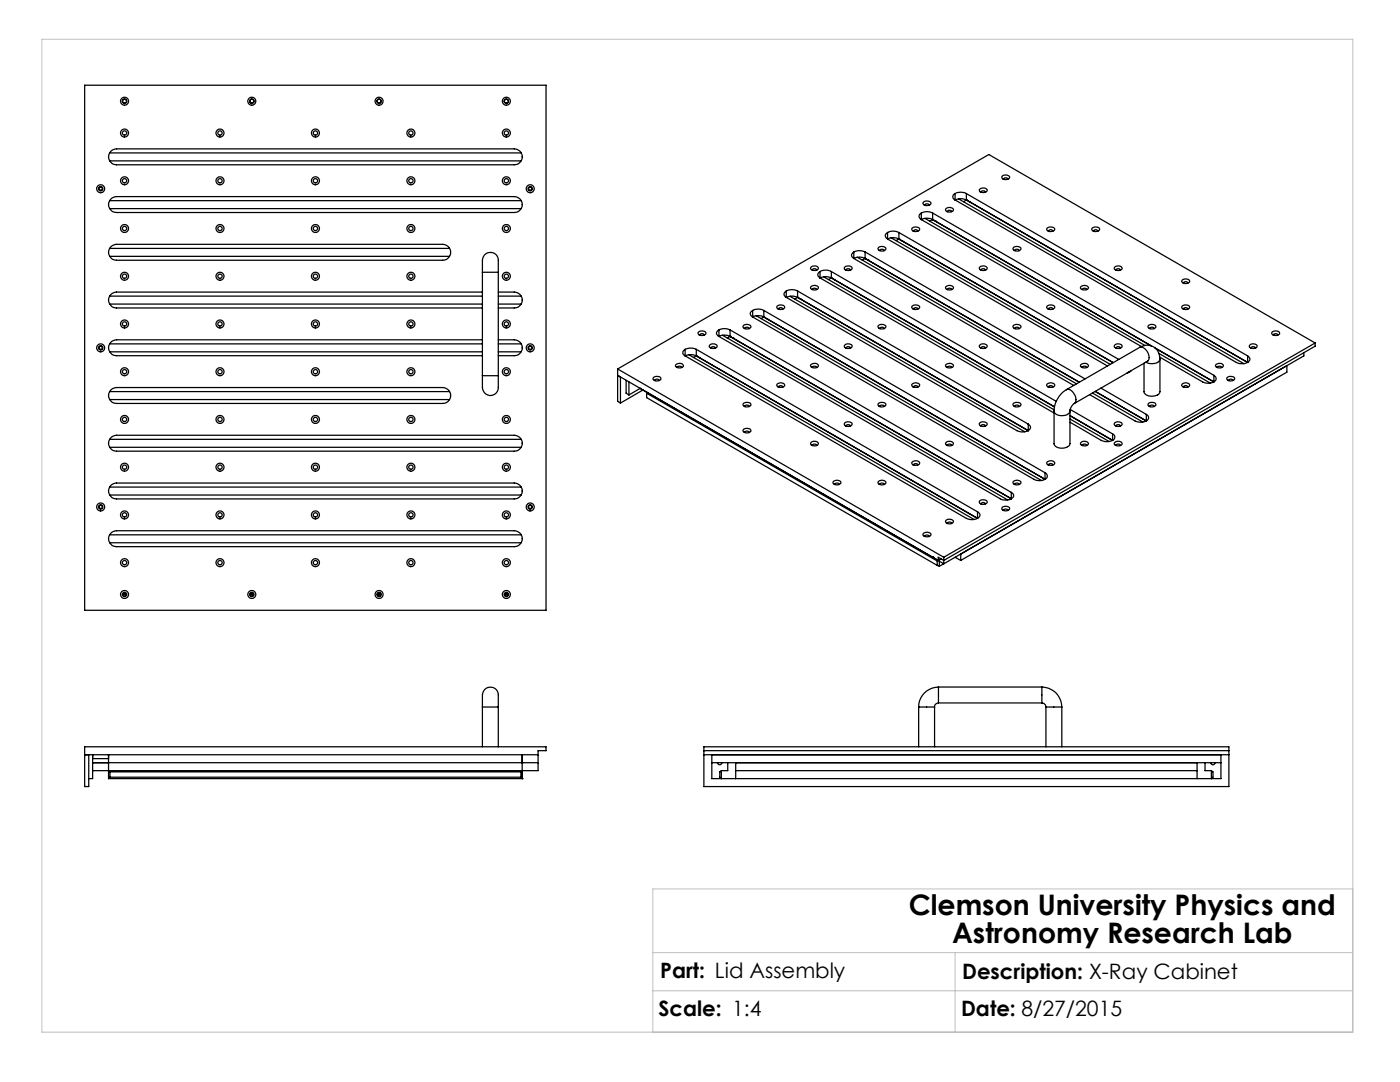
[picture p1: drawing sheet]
<svg xmlns="http://www.w3.org/2000/svg" width="279mm" height="216mm" viewBox="0 0 279 216" stroke-linecap="round" stroke-linejoin="round" font-family="sans-serif">
<defs><g id="words">
<g font-size="5.6">
<text x="181.4" y="182.5">Clemson University Physics and</text>
<text x="190" y="188.2">Astronomy Research Lab</text>
</g>
<g font-size="4.2">
<text x="131.7" y="195.1">Part: Lid Assembly</text>
<text x="192" y="195.3">Description: X-Ray Cabinet</text>
<text x="131.4" y="202.8">Scale: 1:4</text>
<text x="191.8" y="202.8">Date: 8/27/2015</text>
</g>
</g></defs>
<path d="M8.4 7.8h261.6v198.2h-261.6zM270 177.4h-139.7v28.6M130.3 190.1h139.7M130.3 197.7h139.7M190.6 190.1v15.9" fill="none" stroke="#c0c0c0" stroke-width=".2"/>
<g fill="none" stroke="#000" stroke-width=".25">
<path d="M16.9 17h92.1v104.8h-92.1zM21.9 32.1h82.1M21.9 30.5h82.1M22.2 30.2l.4-.4 .6-.1h79.4a1.59 1.59 0 0 1 1.6 1.6 1.59 1.59 0 0 1-1.6 1.6h-79.4a1.59 1.59 0 0 1-1.4-1 1.59 1.59 0 0 1 .4-1.7zM22.2 39.7l.4-.3 .6-.2h79.4a1.59 1.59 0 0 1 1.6 1.6 1.59 1.59 0 0 1-1.6 1.6h-79.4a1.59 1.59 0 0 1-1.4-1 1.59 1.59 0 0 1 .4-1.7zM190.6 39.9l56.1 32.4a2.7 2.7 0 0 0 2.3 0M190.6 38.6a2.4 2.4 0 0 1 2.3 0M190.6 38.6a.67 .67 0 0 0-.5 .7 .67 .67 0 0 0 .5 .6M190.6 39.9a2.7 2.7 0 0 1 2.3 0M190.6 38.6v1.3M191.3 39.7l56.9 32.9M192.9 39.9h.1"/>
<path d="M192.9 39.9l-.6 .4M192.9 39.9l56.1 32.4M192.9 38.6l56.1 32.4M192.9 38.6v1.3M195.6 37.7a.82 .82 0 0 1 .8-.2 .82 .82 0 0 1 .6 .6 .99 .99 0 0 1-1.6-.1zM195.8 38.3a.46 .46 0 0 1 .4-.2 .46 .46 0 0 1 .4 .2M200.1 35.1l.7-.2 .6 .3a.76 .76 0 0 1-.4 .7 .76 .76 0 0 1-.9-.2l-.2-.3zM200.3 35.8a.46 .46 0 0 1 .4-.3 .46 .46 0 0 1 .4 .3M21.9 40h82.1M21.9 41.6h82.1M21.9 49.6h67.8M21.9 51.2h67.8"/>
<path d="M21.9 59.1h74.4M22.2 49.2l.4-.3 .6-.1h65.1a1.59 1.59 0 0 1 1.6 1.5 1.59 1.59 0 0 1-1.6 1.6h-65.1a1.59 1.59 0 0 1-1.4-1 1.59 1.59 0 0 1 .4-1.7zM96.3 54.3v-1.3a2.37 2.37 0 0 1 1-2.6 1.72 1.72 0 0 1 2.1 2.2v1.7M96.3 58.3h-73.1a1.59 1.59 0 0 0-1.5 1.6 1.59 1.59 0 0 0 1.5 1.6h73.1M96.3 54.3h3.1M96.3 54.3v20.7M99.4 58.3h3.2a1.59 1.59 0 0 1 1.6 1.6 1.59 1.59 0 0 1-1.6 1.6h-3.2M99.4 54.3v20.7M99.4 59.1h4.6M156.9 59.3l46.1 26.6a2.7 2.7 0 0 0 2.2 0M156.9 58.1a2.4 2.4 0 0 1 2.3 0M156.9 58.1a.67 .67 0 0 0-.4 .6 .67 .67 0 0 0 .4 .6"/>
<path d="M156.9 59.3a2.7 2.7 0 0 1 2.3 0M156.9 58.1v1.2M157.7 59.1l46.8 27M159.2 59.3h.1M159.2 59.3l-.6 .4M159.2 59.3l46 26.6M159.2 58.1l46 26.5M159.2 58.1v1.2M159.7 59.7h.1M161.9 53.3a.82 .82 0 0 1 .8-.3 .82 .82 0 0 1 .6 .7 1 1 0 0 1-1.6-.1zM161.9 57.1l.7-.2 .7 .3a.38 .38 0 0 1-.3 .6h-.8a.39 .39 0 0 1-.4-.2 .39 .39 0 0 1 .1-.5zM162.1 57.8a.46 .46 0 0 1 .5-.3 .46 .46 0 0 1 .4 .3"/>
<path d="M162.1 53.9a.46 .46 0 0 1 .5-.3 .46 .46 0 0 1 .4 .3M163.7 54.2a2.4 2.4 0 0 1 2.2 0M163.7 54.2a.67 .67 0 0 0-.5 .6 .67 .67 0 0 0 .5 .7M163.7 55.5a2.7 2.7 0 0 1 2.2 0M163.7 55.5l46.7 26.9M163.7 54.2v1.3M164.4 55.2l46 26.6M165.9 55.5h.1M165.9 55.5l-.6 .3M165.9 55.5l44.5 25.7M165.9 54.2l44.9 25.9M165.9 54.2v1.3"/>
<path d="M166.5 55.8h.1M168.6 53.3a.82 .82 0 0 1 .9-.3 .82 .82 0 0 1 .5 .7 .99 .99 0 0 1-1.5-.1zM168.8 53.9a.49 .49 0 0 1 .5-.3 .49 .49 0 0 1 .4 .3M170.4 50.3a2.7 2.7 0 0 1 2.2 0M170.4 50.3a.69 .69 0 0 0-.5 .6 .69 .69 0 0 0 .5 .7M170.4 51.6a2.4 2.4 0 0 1 2.2 0M170.4 51.6l43.9 25.3M170.4 50.3v1.3M171.1 51.3l43.7 25.3M172.6 51.6h.1M172.6 51.6l-.5 .3M172.6 51.6l42.8 24.7"/>
<path d="M172.6 50.3l43.9 25.3M172.6 50.3v1.3M173.2 51.9h.1M175.4 49.4l.7-.2 .6 .2a.76 .76 0 0 1-.4 .7 .76 .76 0 0 1-.9-.1l-.2-.3zM175.6 50a.46 .46 0 0 1 .4-.3 .46 .46 0 0 1 .4 .3M177.1 46.4a2.4 2.4 0 0 1 2.3 0M177.1 46.4a.69 .69 0 0 0-.4 .6 .69 .69 0 0 0 .4 .7M177.1 47.7a2.4 2.4 0 0 1 2.3 0M177.1 47.7l43.9 25.3M177.1 46.4v1.3M177.8 47.4l43.8 25.3M179.4 47.7h.1"/>
<path d="M179.4 47.7l-.6 .3M179.4 47.7l42.7 24.7M179.4 46.4l43.9 25.3M179.4 46.4v1.3M180 48h.1M182.1 45.5l.7-.2a.56 .56 0 0 1 .7 .6 .88 .88 0 0 1-1.5-.3zM182.3 46.1a.44 .44 0 0 1 .4-.3 .44 .44 0 0 1 .5 .3M183.9 42.5a2.4 2.4 0 0 1 2.2 0M183.9 42.5a.69 .69 0 0 0-.5 .7 .69 .69 0 0 0 .5 .6M183.9 43.8a2.4 2.4 0 0 1 2.2 0M183.9 43.8l43.9 25.3M183.9 42.5v1.3"/>
<path d="M184.3 40.3l.8-.2 .6 .3a.76 .76 0 0 1-.4 .7 .76 .76 0 0 1-.9-.2l-.2-.3zM184.6 41a.46 .46 0 0 1 .4-.3 .46 .46 0 0 1 .4 .3M184.6 43.6l43.9 25.3M186.1 43.8h.1M186.1 43.8l-.5 .3M186.1 43.8l43.7 25.2M186.1 42.5l56.2 32.4M186.1 42.5v1.3M186.7 44.1h.1M188.7 57.3a1 1 0 0 1 1.6 .1 .86 .86 0 0 1-.8 .5 .86 .86 0 0 1-.8-.6zM188.7 41.7a1 1 0 0 1 1.6 .1 .84 .84 0 0 1-.8 .5 .84 .84 0 0 1-.8-.6zM189.1 57.8a.46 .46 0 0 1 .4-.3 .46 .46 0 0 1 .4 .3"/>
<path d="M189.1 42.3a.44 .44 0 0 1 .4-.4 .44 .44 0 0 1 .4 .4M193.4 40.3h.1M195.6 53.3a.82 .82 0 0 1 .8-.3 .82 .82 0 0 1 .6 .7 .99 .99 0 0 1-1.6-.1zM195.8 53.9a.46 .46 0 0 1 .4-.3 .46 .46 0 0 1 .4 .3M202.3 49.4l.7-.2 .7 .2a.76 .76 0 0 1-.5 .7 .76 .76 0 0 1-.8-.1l-.3-.3zM202.5 50a.46 .46 0 0 1 .5-.3 .46 .46 0 0 1 .4 .3M209 45.5l.8-.2a.56 .56 0 0 1 .7 .6 1 1 0 0 1-1.6-.1zM209.3 46.1a.44 .44 0 0 1 .4-.3 .44 .44 0 0 1 .4 .3M215.8 57.1l.4-.1h.5a.46 .46 0 0 1 .5 .5 1.07 1.07 0 0 1-1.6 0zM216 57.8a.46 .46 0 0 1 .4-.3 .46 .46 0 0 1 .5 .3M218 45.5l.8-.2a.52 .52 0 0 1 .6 .6 .97 .97 0 0 1-1.5-.1zM218.3 46.1a.44 .44 0 0 1 .4-.3 .44 .44 0 0 1 .4 .3"/>
<path d="M222.5 53.3a.86 .86 0 0 1 1.4 .4 1.03 1.03 0 0 1-1.5-.1zM222.7 53.9a.46 .46 0 0 1 .5-.3 .46 .46 0 0 1 .4 .3M236 55.8a.89 .89 0 0 1 1.4 .4 1 1 0 0 1-1.6 0zM236.2 56.5a.44 .44 0 0 1 .4-.3 .44 .44 0 0 1 .5 .3M21.9 60.7h74.4M21.9 68.6h74.4M21.9 70.2h74.4M21.9 78.1h67.8M21.9 79.7h67.8M22.2 77.8l.4-.3 .6-.2h65.1a1.59 1.59 0 0 1 1.6 1.6 1.59 1.59 0 0 1-1.6 1.6h-65.1a1.59 1.59 0 0 1-1.4-1 1.59 1.59 0 0 1 .4-1.7zM96.3 75v1.3a2.37 2.37 0 0 0 1 2.5 1.72 1.72 0 0 0 2.1-2.2v-1.6M96.3 67.8h-73.1a1.59 1.59 0 0 0-1.5 1.6 1.59 1.59 0 0 0 1.5 1.6h73.1"/>
<path d="M96.3 75h3.1M99.4 67.8h3.2a1.59 1.59 0 0 1 1.6 1.6 1.59 1.59 0 0 1-1.6 1.6h-3.2M99.4 60.7h4.6M99.4 68.6h4.6M99.4 70.2h4.6M123.3 73.6v6.5l.5 .3M123.3 73.6l65 37.6M125 75.9v2.6l.5 .3M125.5 76.2v2.6M127.7 77.5h.1M127.7 77.5l-2.2 1.3M127.7 77.5l58.4 33.7"/>
<path d="M128.3 77.8l-4.5 2.6M129 78.5l58 33.4M129 78.5v.8l58 33.5M129.1 78.2l-.1 .3M130.5 75.3a.89 .89 0 0 1 1.4 .4 1 1 0 0 1-1.6-.1zM130.7 76a.44 .44 0 0 1 .4-.4 .44 .44 0 0 1 .5 .4M134.9 72.7a.86 .86 0 0 1 1.5 .4 1.03 1.03 0 0 1-1.6-.1zM135.2 73.3a.46 .46 0 0 1 .4-.2 .46 .46 0 0 1 .4 .2M136.7 71l56.2 32.4a2.62 2.62 0 0 0 2.2 0M136.7 69.7a2.62 2.62 0 0 1 2.3 0M136.7 69.7a.69 .69 0 0 0-.4 .7 .69 .69 0 0 0 .4 .6M136.7 71a2.62 2.62 0 0 1 2.3 0"/>
<path d="M136.7 69.7v1.3M137.4 70.8l57 32.8M139 71h.1M139 71l-.6 .3M139 71l56.1 32.4M139 69.7l56.1 32.4M139 69.7v1.3M139.5 66.2l.4-.2 .5 .1a.39 .39 0 0 1 .4 .2 .39 .39 0 0 1 0 .4 .89 .89 0 0 1-1.5-.3zM139.5 71.3h.1M139.7 66.9a.44 .44 0 0 1 .4-.3 .44 .44 0 0 1 .4 .3M141.7 68.8a.87 .87 0 0 1 1.4 .4 1 1 0 0 1-1.6-.1zM141.9 69.5a.46 .46 0 0 1 .4-.3 .46 .46 0 0 1 .5 .3"/>
<path d="M143.5 67.1l56.1 32.4a2.33 2.33 0 0 0 2.2 0M143.5 65.8a2.62 2.62 0 0 1 2.2 0M143.5 65.8a.68 .68 0 0 0-.5 .7 .68 .68 0 0 0 .5 .6M143.5 67.1a2.33 2.33 0 0 1 2.2 0M143.5 65.8v1.3M144.2 66.9l56.9 32.9M145.7 67.1h.1M145.7 67.1l-.6 .4M145.7 67.1l56.1 32.4M145.7 65.8l56.1 32.4M145.7 65.8v1.3M146.3 67.5h.1"/>
<path d="M148.4 64.9a.89 .89 0 0 1 1.5 .4 1 1 0 0 1-1.6-.1zM148.7 65.6a.46 .46 0 0 1 .4-.3 .46 .46 0 0 1 .4 .3M150.2 63.3l56.1 32.3a2.33 2.33 0 0 0 2.3 0M150.2 61.9a2.33 2.33 0 0 1 2.2 0M150.2 61.9a.68 .68 0 0 0-.5 .7 .68 .68 0 0 0 .5 .7M150.2 63.3a2.33 2.33 0 0 1 2.2 0M150.2 61.9v1.4M150.9 63l57 32.9M152.4 63.3h.1M152.4 63.3l-.5 .3M152.4 63.3l56.2 32.3M152.4 61.9l56.2 32.4"/>
<path d="M152.4 61.9v1.4M153 63.6h.1M155.2 76.6a.89 .89 0 0 1 1.4 .4 1.07 1.07 0 0 1-1.6-.1zM155.2 61a.89 .89 0 0 1 1.4 .4 1 1 0 0 1-1.6-.1zM155.4 77.3a.44 .44 0 0 1 .4-.4 .44 .44 0 0 1 .4 .4M155.4 61.7a.44 .44 0 0 1 .4-.3 .44 .44 0 0 1 .4 .3M161.9 72.7a.82 .82 0 0 1 .8-.2 .82 .82 0 0 1 .6 .6 1 1 0 0 1-1.6-.1zM162.1 73.3a.46 .46 0 0 1 .5-.2 .46 .46 0 0 1 .4 .2M168.6 68.8l.7-.2 .7 .3a.76 .76 0 0 1-.5 .7 .76 .76 0 0 1-.8-.2l-.2-.3zM168.8 69.5a.49 .49 0 0 1 .5-.3 .49 .49 0 0 1 .4 .3M175.2 65.1a1.03 1.03 0 0 1 1.6 .1 .85 .85 0 0 1-.8 .5 .85 .85 0 0 1-.8-.6zM175.6 65.6a.46 .46 0 0 1 .4-.3 .46 .46 0 0 1 .4 .3"/>
<path d="M182 76.7a1 1 0 0 1 1.6 .1 .86 .86 0 0 1-.9 .5 .86 .86 0 0 1-.7-.6zM182.1 61l.4-.1h.6a.39 .39 0 0 1 .4 .2 .39 .39 0 0 1-.1 .5 .89 .89 0 0 1-1.4-.4zM182.3 77.3a.44 .44 0 0 1 .4-.4 .44 .44 0 0 1 .5 .4M182.3 61.7a.44 .44 0 0 1 .4-.3 .44 .44 0 0 1 .5 .3M188.7 72.8a1 1 0 0 1 1.6 .1 .86 .86 0 0 1-.8 .5 .86 .86 0 0 1-.8-.6zM189.1 73.3a.46 .46 0 0 1 .4-.2 .46 .46 0 0 1 .4 .2M195.6 68.8l.7-.2 .7 .3a.76 .76 0 0 1-.5 .7 .76 .76 0 0 1-.8-.2l-.3-.3zM195.8 69.5a.46 .46 0 0 1 .4-.3 .46 .46 0 0 1 .4 .3M202.3 64.9l.7-.2 .7 .3a.76 .76 0 0 1-.5 .7 .76 .76 0 0 1-.8-.2l-.3-.3zM202.5 65.6a.46 .46 0 0 1 .5-.3 .46 .46 0 0 1 .4 .3M209 76.6l.5-.2h.5a.39 .39 0 0 1 .4 .3 .39 .39 0 0 1 0 .4l-.5 .2h-.6a.39 .39 0 0 1-.4-.3 .39 .39 0 0 1 .1-.4zM209 61l.5-.1h.5a.39 .39 0 0 1 .4 .2 .39 .39 0 0 1 0 .5l-.5 .1h-.6a.39 .39 0 0 1-.4-.2 .39 .39 0 0 1 .1-.5z"/>
<path d="M209.3 77.3a.44 .44 0 0 1 .4-.4 .44 .44 0 0 1 .4 .4M209.3 61.7a.44 .44 0 0 1 .4-.3 .44 .44 0 0 1 .4 .3M212.8 77.8a5.3 5.3 0 0 0-2.4 4.2M212.8 77.8l.2-.1a1.94 1.94 0 0 1 1.5 2.8h-.1M215.8 72.7a.86 .86 0 0 1 1.4 .4 1.03 1.03 0 0 1-1.6-.1zM216 73.3a.46 .46 0 0 1 .4-.2 .46 .46 0 0 1 .5 .2M217.5 78.7l9 5.3a2.7 2.7 0 0 0 2.3 0M218 78.4l10.1 5.8M218.6 78.1l10.2 5.9M219.7 77.4l9.1 5.3M222.5 68.8a.87 .87 0 0 1 1.4 .4 1 1 0 0 1-1.5-.1zM222.7 69.5a.46 .46 0 0 1 .5-.3 .46 .46 0 0 1 .4 .3"/>
<path d="M225.3 74.2l.1 .1M225.4 74.3l-.5 .2M225.4 74.2v.1M225.8 73.9l-.4 .4M227.4 69.3a2.59 2.59 0 0 1 2.8-.1 2.59 2.59 0 0 1 1.3 2.4M227.4 69.3a1.72 1.72 0 0 1 1.9 1.7 .99 .99 0 0 1-.3 1.1M227.4 69.3l-14.6 8.5M229 72.1l-14.6 8.4M229.1 72l-.1 .1M229.2 64.9a.89 .89 0 0 1 1.5 .4 1 1 0 0 1-1.6-.1zM229.5 65.6a.46 .46 0 0 1 .4-.3 .46 .46 0 0 1 .4 .3M230.5 69.5l11.8 6.7"/>
<path d="M231.3 70.5l10.2 5.9M231.5 71.3l8.5 4.9a2.4 2.4 0 0 0 2.3 0M231.5 71.6v6.5a1.88 1.88 0 0 1-2.9 .6l-.3-.4v-5.8M231.5 71.6a1.46 1.46 0 0 1-1.9 1l-.9-.4M236 76.6a.89 .89 0 0 1 1.4 .4 1.07 1.07 0 0 1-1.6-.1zM236 61a.89 .89 0 0 1 1.4 .4 1 1 0 0 1-1.6-.1zM236.2 77.3a.44 .44 0 0 1 .4-.4 .44 .44 0 0 1 .5 .4M236.2 61.7a.44 .44 0 0 1 .4-.3 .44 .44 0 0 1 .5 .3M242.3 74.9a.69 .69 0 0 1 .4 .6 .69 .69 0 0 1-.4 .7M242.3 74.9v1.3M242.7 72.7a.82 .82 0 0 1 .8-.2 .82 .82 0 0 1 .6 .6 1 1 0 0 1-1.5-.1zM243 73.3a.46 .46 0 0 1 .4-.2 .46 .46 0 0 1 .4 .2"/>
<path d="M244.8 75.4a1.03 1.03 0 0 1 1.6 .1 .85 .85 0 0 1-.8 .5 .85 .85 0 0 1-.8-.6zM245.2 76a.44 .44 0 0 1 .4-.4 .44 .44 0 0 1 .4 .4M249 71a.69 .69 0 0 1 .4 .7 .69 .69 0 0 1-.4 .6M249 71v1.3M249.4 68.8l.8-.2 .6 .3a.55 .55 0 0 1-.1 .6 .55 .55 0 0 1-.7 0l-.6-.2zM249.7 69.5a.49 .49 0 0 1 .4-.3 .49 .49 0 0 1 .4 .3M253.9 66.2a.89 .89 0 0 1 1.5 .4 1 1 0 0 1-1.6-.1zM254.2 66.9a.44 .44 0 0 1 .4-.3 .44 .44 0 0 1 .4 .3M260.2 70.4v.6l-71.9 41.5M262.5 68.4v.7l-74.2 42.7-1-.6v.6M262.5 68.4l-65.2-37.6-74 42.8M262.5 68.4l-74.2 42.8"/>
<path d="M21.9 87.7h82.1M21.9 89.3h82.1M21.9 97.2h82.1M21.9 98.8h82.1M22.2 87.3l.4-.3 .6-.1h79.4a1.59 1.59 0 0 1 1.6 1.5 1.59 1.59 0 0 1-1.6 1.6h-79.4a1.59 1.59 0 0 1-1.4-1 1.59 1.59 0 0 1 .4-1.7zM22.2 96.8l.4-.3 .6-.1h79.4a1.59 1.59 0 0 1 1.6 1.6 1.59 1.59 0 0 1-1.6 1.6h-79.4a1.59 1.59 0 0 1-1.4-1 1.59 1.59 0 0 1 .4-1.8zM123.8 80.4v-5.2l-.5-.3 64 36.9M148.4 85.7a.89 .89 0 0 1 1.5 .3 1 1 0 0 1-1.6 0zM148.4 80.5a.89 .89 0 0 1 1.5 .4 1 1 0 0 1-1.6-.1zM148.7 86.3a.44 .44 0 0 1 .4-.3 .44 .44 0 0 1 .4 .3M148.7 81.1a.44 .44 0 0 1 .4-.3 .44 .44 0 0 1 .4 .3M161.9 88.3a.83 .83 0 0 1 1.4 .3 .97 .97 0 0 1-1.6-.1z"/>
<path d="M162.1 88.9a.46 .46 0 0 1 .5-.3 .46 .46 0 0 1 .4 .3M166.4 96a.89 .89 0 0 1 1.4 .4 1 1 0 0 1-1.6-.1zM166.6 96.7a.44 .44 0 0 1 .4-.3 .44 .44 0 0 1 .5 .3M168.6 84.3l.7-.1 .7 .2a.76 .76 0 0 1-.5 .7 .76 .76 0 0 1-.8-.2l-.2-.2zM168.8 85a.49 .49 0 0 1 .5-.3 .49 .49 0 0 1 .4 .3M175.2 96.2a1 1 0 0 1 1.6 0 .84 .84 0 0 1-.8 .6 .84 .84 0 0 1-.8-.6zM175.2 80.6a1.03 1.03 0 0 1 1.6 .1 .85 .85 0 0 1-.8 .5 .85 .85 0 0 1-.8-.6zM175.6 96.7a.44 .44 0 0 1 .4-.3 .44 .44 0 0 1 .4 .3M175.6 81.1a.44 .44 0 0 1 .4-.3 .44 .44 0 0 1 .4 .3M182.1 92.1a.82 .82 0 0 1 .8-.2 .82 .82 0 0 1 .6 .6 .99 .99 0 0 1-1.5-.1zM182.3 92.8a.46 .46 0 0 1 .4-.3 .46 .46 0 0 1 .5 .3M188.7 88.4a1 1 0 0 1 1.6 .1 .86 .86 0 0 1-.8 .5 .86 .86 0 0 1-.8-.6z"/>
<path d="M189.1 88.9a.46 .46 0 0 1 .4-.3 .46 .46 0 0 1 .4 .3M195.6 99.9l.7-.2a.56 .56 0 0 1 .7 .6 .88 .88 0 0 1-1.6-.3zM195.6 84.3l.7-.1 .7 .2a.76 .76 0 0 1-.5 .7 .76 .76 0 0 1-.8-.2l-.3-.2zM195.8 85a.46 .46 0 0 1 .4-.3 .46 .46 0 0 1 .4 .3M201.8 98.2a.67 .67 0 0 1 .5 .7 .67 .67 0 0 1-.5 .6M201.8 98.2v1.3M202.3 96l.4-.2 .6 .1a.39 .39 0 0 1 .4 .2 .39 .39 0 0 1-.1 .5 .87 .87 0 0 1-1.4-.4zM202.3 80.5l.7-.2a.56 .56 0 0 1 .7 .6 1 1 0 0 1-1.6-.1zM202.5 96.7a.44 .44 0 0 1 .5-.3 .44 .44 0 0 1 .4 .3M202.5 81.1a.44 .44 0 0 1 .5-.3 .44 .44 0 0 1 .4 .3M205.2 84.6a.69 .69 0 0 1 .5 .7 .69 .69 0 0 1-.5 .6M205.2 84.6v1.3"/>
<path d="M208.6 94.3a.69 .69 0 0 1 .4 .7 .69 .69 0 0 1-.4 .6M208.6 94.3v1.3M209 92.1a.84 .84 0 0 1 1.5 .4 1.03 1.03 0 0 1-1.6-.1zM209.3 92.8a.46 .46 0 0 1 .4-.3 .46 .46 0 0 1 .4 .3M210.4 82v6.5a1.87 1.87 0 0 0 2.9 .5l.2-.4v-6.6M210.4 82a1.87 1.87 0 0 0 2.9 .5l.2-.5M213.5 84.2l6.3 3.7a2.7 2.7 0 0 0 2.2 0M213.5 82.9l8.5 5M213.5 83.6l7.8 4.5M213.6 81.7l8.4 4.9M214.4 80.5a2.03 2.03 0 0 0-.9 1.5M215.8 88.3a.87 .87 0 0 1 1.4 .3 1 1 0 0 1-1.6-.1z"/>
<path d="M216 88.9a.46 .46 0 0 1 .4-.3 .46 .46 0 0 1 .5 .3M222 86.6a.69 .69 0 0 1 .5 .6 .69 .69 0 0 1-.5 .7M222 86.6v1.3M222.5 88.3a.87 .87 0 0 1 1.4 .3 1 1 0 0 1-1.5-.1zM222.5 84.3a.89 .89 0 0 1 1.4 .4 1 1 0 0 1-1.5 0zM222.7 88.9a.46 .46 0 0 1 .5-.3 .46 .46 0 0 1 .4 .3M222.7 85a.46 .46 0 0 1 .5-.3 .46 .46 0 0 1 .4 .3M228.8 82.7a.69 .69 0 0 1 .4 .6 .69 .69 0 0 1-.4 .7M228.8 82.7v1.3M229.2 80.5a.89 .89 0 0 1 1.5 .4 1 1 0 0 1-1.6-.1zM229.5 81.1a.44 .44 0 0 1 .4-.3 .44 .44 0 0 1 .4 .3M21.9 106.7h82.1"/>
<path d="M21.9 108.3h82.1M22.2 106.4l.4-.4 .6-.1h79.4a1.59 1.59 0 0 1 1.6 1.6 1.59 1.59 0 0 1-1.6 1.6h-79.4a1.59 1.59 0 0 1-1.4-1 1.59 1.59 0 0 1 .4-1.7zM24.5 118.6h.7M24.8 118.3h.1M49.9 118.6h.7M50.2 118.3h.1M75.3 118.6h.7M75.6 118.3h.1M100.7 118.6h.7M101 118.3h.1M184.3 106.4l.5-.2 .5 .1a.39 .39 0 0 1 .4 .2 .39 .39 0 0 1 0 .4l-.5 .2h-.6a.39 .39 0 0 1-.4-.3 .39 .39 0 0 1 .1-.4zM184.6 107.1a.44 .44 0 0 1 .4-.3 .44 .44 0 0 1 .4 .3"/>
<path d="M186.1 111.2h.1M186.1 111.2l2.2 1.3M187 112.8l.5 .2M187 111.9v.9M187.2 111.8l-.2 .1M187.5 112v1M187.8 111.5l-.5 .3M188.3 111.2v1.3M188.3 112.5l-.8 .5M188.8 103.8l.7-.2 .7 .3a.76 .76 0 0 1-.5 .7 .76 .76 0 0 1-.8-.2l-.2-.3zM189.1 104.5a.46 .46 0 0 1 .4-.3 .46 .46 0 0 1 .4 .3M190.6 111.2l1.1 .6"/>
<path d="M191.7 110.6l65.1-37.6v1.3l-65.1 37.5zM195.1 102.1a.68 .68 0 0 1 .5 .7 .68 .68 0 0 1-.5 .6M195.1 102.1v1.3M195.8 100.6a.44 .44 0 0 1 .4-.3 .44 .44 0 0 1 .4 .3M200.1 101.2l.4-.2 .5 .1a.39 .39 0 0 1 .4 .2 .39 .39 0 0 1 0 .4l-.8 .3-.5-.2-.2-.3zM200.3 101.9a.44 .44 0 0 1 .4-.3 .44 .44 0 0 1 .4 .3M187.3 137.1a4 4 0 0 0-4 4M187.3 137.1v3.2M187.3 137.1h20.6M207.9 137.1a4 4 0 0 1 4 4M207.9 137.1v3.2M16.9 150.6h90.5"/>
<path d="M17.7 150.6v6.4h-.8v-8h92.1v.8h-1.6v4h-88.9M18.5 152.2h88.9M18.5 151.4h3.2M18.5 150.6v4.8h-.8M21.7 150.6v4.8M21.7 155.4h82.5M21.7 153.8l.2 .2M21.9 154h82.1M21.9 155.1h82.1M21.9 154v1.1M21.9 155.1l-.2 .3M96.3 141.1v-1.4a2.37 2.37 0 0 1 1-2.5 1.72 1.72 0 0 1 2.1 2.2v1.7"/>
<path d="M96.3 141.1h3.1M96.3 141.1v7.9M99.4 141.1v7.9M104 154v1.1M104 155.1l.2 .3M104.2 155.4h.1M104.2 152.2h.1M104.2 150.6v4.8M104.2 153.8l-.2 .2M140.5 149h104.8v8h-104.8zM140.5 150.6h104.8M140.5 149.8h104.8"/>
<path d="M142.1 152.2h101.6M142.1 150.6v4.8h101.6v-4.8M143.2 152.2a.44 .44 0 0 0 .4 .4 .44 .44 0 0 0 .5-.4M143.7 154l.3-.2v1.6l-.3-.3zM145.2 152.2v1.6h-1.2M146.8 153.8h92.1M146.8 152.2v3.2M183.3 141.1h3.2M183.3 141.1v7.9M186.5 141.1v7.9M187.3 140.3a.78 .78 0 0 0-.8 .8M187.3 140.3h20.6"/>
<path d="M207.9 140.3a.85 .85 0 0 1 .8 .8M208.7 141.1h3.2M208.7 141.1v7.9M211.9 141.1v7.9M238.9 152.2v3.2M240.5 152.2v1.6h1.3M241.6 152.2a.44 .44 0 0 0 .5 .4 .44 .44 0 0 0 .4-.4M241.8 153.8l.3 .2v1.1l-.3 .3z"/>
<circle cx="20.1" cy="37.7" r=".8"/>
<circle cx="20.1" cy="37.6" r=".32"/>
<circle cx="20.1" cy="37.6" r=".42"/>
<circle cx="24.9" cy="20.2" r=".4"/>
<circle cx="24.9" cy="36.1" r=".8"/>
<circle cx="24.9" cy="20.2" r=".8"/>
<circle cx="24.9" cy="26.5" r=".8"/>
<circle cx="24.9" cy="26.5" r=".42"/>
<circle cx="24.9" cy="20.2" r=".42"/>
<circle cx="24.9" cy="36.1" r=".42"/>
<circle cx="43.9" cy="36.1" r=".8"/>
<circle cx="43.9" cy="26.5" r=".8"/>
<circle cx="43.9" cy="26.5" r=".42"/>
<circle cx="43.9" cy="36.1" r=".42"/>
<circle cx="50.3" cy="20.2" r=".4"/>
<circle cx="50.3" cy="20.2" r=".8"/>
<circle cx="50.3" cy="20.2" r=".42"/>
<circle cx="63" cy="36.1" r=".8"/>
<circle cx="63" cy="26.5" r=".8"/>
<circle cx="63" cy="26.5" r=".42"/>
<circle cx="63" cy="36.1" r=".42"/>
<circle cx="75.7" cy="20.2" r=".4"/>
<circle cx="75.7" cy="20.2" r=".8"/>
<circle cx="75.7" cy="20.2" r=".42"/>
<circle cx="82" cy="36.1" r=".8"/>
<circle cx="82" cy="26.5" r=".8"/>
<circle cx="82" cy="26.5" r=".42"/>
<circle cx="82" cy="36.1" r=".42"/>
<circle cx="101.1" cy="20.2" r=".4"/>
<circle cx="101.1" cy="36.1" r=".8"/>
<circle cx="101.1" cy="20.2" r=".8"/>
<circle cx="101.1" cy="26.5" r=".8"/>
<circle cx="101.1" cy="20.2" r=".42"/>
<circle cx="101.1" cy="26.5" r=".42"/>
<circle cx="101.1" cy="36.1" r=".42"/>
<circle cx="105.8" cy="37.7" r=".8"/>
<circle cx="105.8" cy="37.6" r=".32"/>
<circle cx="105.8" cy="37.6" r=".42"/>
<circle cx="24.9" cy="55.1" r=".8"/>
<circle cx="24.9" cy="45.6" r=".8"/>
<circle cx="24.9" cy="55.1" r=".42"/>
<circle cx="24.9" cy="45.6" r=".42"/>
<circle cx="43.9" cy="55.1" r=".8"/>
<circle cx="43.9" cy="45.6" r=".8"/>
<circle cx="43.9" cy="55.1" r=".42"/>
<circle cx="43.9" cy="45.6" r=".42"/>
<circle cx="63" cy="45.6" r=".8"/>
<circle cx="63" cy="55.1" r=".8"/>
<circle cx="63" cy="55.1" r=".42"/>
<circle cx="63" cy="45.6" r=".42"/>
<circle cx="82" cy="55.1" r=".8"/>
<circle cx="82" cy="45.6" r=".8"/>
<circle cx="82" cy="55.1" r=".42"/>
<circle cx="82" cy="45.6" r=".42"/>
<circle cx="101.1" cy="55.1" r=".8"/>
<circle cx="101.1" cy="45.6" r=".8"/>
<circle cx="101.1" cy="55.1" r=".42"/>
<circle cx="101.1" cy="45.6" r=".42"/>
<circle cx="20.1" cy="69.4" r=".8"/>
<circle cx="20.1" cy="69.4" r=".32"/>
<circle cx="20.1" cy="69.4" r=".42"/>
<circle cx="24.9" cy="74.2" r=".8"/>
<circle cx="24.9" cy="64.6" r=".8"/>
<circle cx="24.9" cy="64.6" r=".42"/>
<circle cx="24.9" cy="74.2" r=".42"/>
<circle cx="43.9" cy="64.6" r=".8"/>
<circle cx="43.9" cy="74.2" r=".8"/>
<circle cx="43.9" cy="64.6" r=".42"/>
<circle cx="43.9" cy="74.2" r=".42"/>
<circle cx="63" cy="74.2" r=".8"/>
<circle cx="63" cy="64.6" r=".8"/>
<circle cx="63" cy="64.6" r=".42"/>
<circle cx="63" cy="74.2" r=".42"/>
<circle cx="82" cy="64.6" r=".8"/>
<circle cx="82" cy="74.2" r=".8"/>
<circle cx="82" cy="64.6" r=".42"/>
<circle cx="82" cy="74.2" r=".42"/>
<circle cx="101.1" cy="74.2" r=".8"/>
<circle cx="101.1" cy="64.6" r=".8"/>
<circle cx="101.1" cy="64.6" r=".42"/>
<circle cx="101.1" cy="74.2" r=".42"/>
<circle cx="105.8" cy="69.4" r=".8"/>
<circle cx="105.8" cy="69.4" r=".32"/>
<circle cx="105.8" cy="69.4" r=".42"/>
<circle cx="24.9" cy="93.2" r=".8"/>
<circle cx="24.9" cy="83.7" r=".8"/>
<circle cx="24.9" cy="83.7" r=".42"/>
<circle cx="24.9" cy="93.2" r=".42"/>
<circle cx="43.9" cy="93.2" r=".8"/>
<circle cx="43.9" cy="83.7" r=".8"/>
<circle cx="43.9" cy="83.7" r=".42"/>
<circle cx="43.9" cy="93.2" r=".42"/>
<circle cx="63" cy="93.2" r=".8"/>
<circle cx="63" cy="83.7" r=".8"/>
<circle cx="63" cy="93.2" r=".42"/>
<circle cx="63" cy="83.7" r=".42"/>
<circle cx="82" cy="83.7" r=".8"/>
<circle cx="82" cy="93.2" r=".8"/>
<circle cx="82" cy="93.2" r=".42"/>
<circle cx="82" cy="83.7" r=".42"/>
<circle cx="101.1" cy="83.7" r=".8"/>
<circle cx="101.1" cy="93.2" r=".8"/>
<circle cx="101.1" cy="83.7" r=".42"/>
<circle cx="101.1" cy="93.2" r=".42"/>
<circle cx="20.1" cy="101.2" r=".8"/>
<circle cx="20.1" cy="101.1" r=".32"/>
<circle cx="20.1" cy="101.1" r=".42"/>
<circle cx="24.9" cy="118.6" r=".8"/>
<circle cx="24.9" cy="112.3" r=".8"/>
<circle cx="24.9" cy="102.7" r=".8"/>
<circle cx="24.9" cy="118.6" r=".33"/>
<circle cx="24.9" cy="102.7" r=".42"/>
<circle cx="24.9" cy="118.6" r=".42"/>
<circle cx="24.9" cy="112.3" r=".42"/>
<circle cx="43.9" cy="102.7" r=".8"/>
<circle cx="43.9" cy="112.3" r=".8"/>
<circle cx="43.9" cy="102.7" r=".42"/>
<circle cx="43.9" cy="112.3" r=".42"/>
<circle cx="50.3" cy="118.6" r=".8"/>
<circle cx="50.3" cy="118.6" r=".33"/>
<circle cx="50.3" cy="118.6" r=".42"/>
<circle cx="63" cy="102.7" r=".8"/>
<circle cx="63" cy="112.3" r=".8"/>
<circle cx="63" cy="102.7" r=".42"/>
<circle cx="63" cy="112.3" r=".42"/>
<circle cx="75.7" cy="118.6" r=".8"/>
<circle cx="75.7" cy="118.6" r=".33"/>
<circle cx="75.7" cy="118.6" r=".42"/>
<circle cx="82" cy="112.3" r=".8"/>
<circle cx="82" cy="102.7" r=".8"/>
<circle cx="82" cy="102.7" r=".42"/>
<circle cx="82" cy="112.3" r=".42"/>
<circle cx="101.1" cy="118.6" r=".8"/>
<circle cx="101.1" cy="102.7" r=".8"/>
<circle cx="101.1" cy="112.3" r=".8"/>
<circle cx="101.1" cy="118.6" r=".33"/>
<circle cx="101.1" cy="102.7" r=".42"/>
<circle cx="101.1" cy="118.6" r=".42"/>
<circle cx="101.1" cy="112.3" r=".42"/>
<circle cx="105.8" cy="101.2" r=".8"/>
<circle cx="105.8" cy="101.1" r=".32"/>
<circle cx="105.8" cy="101.1" r=".42"/>
</g>
<use href="#words"/>
</svg>
